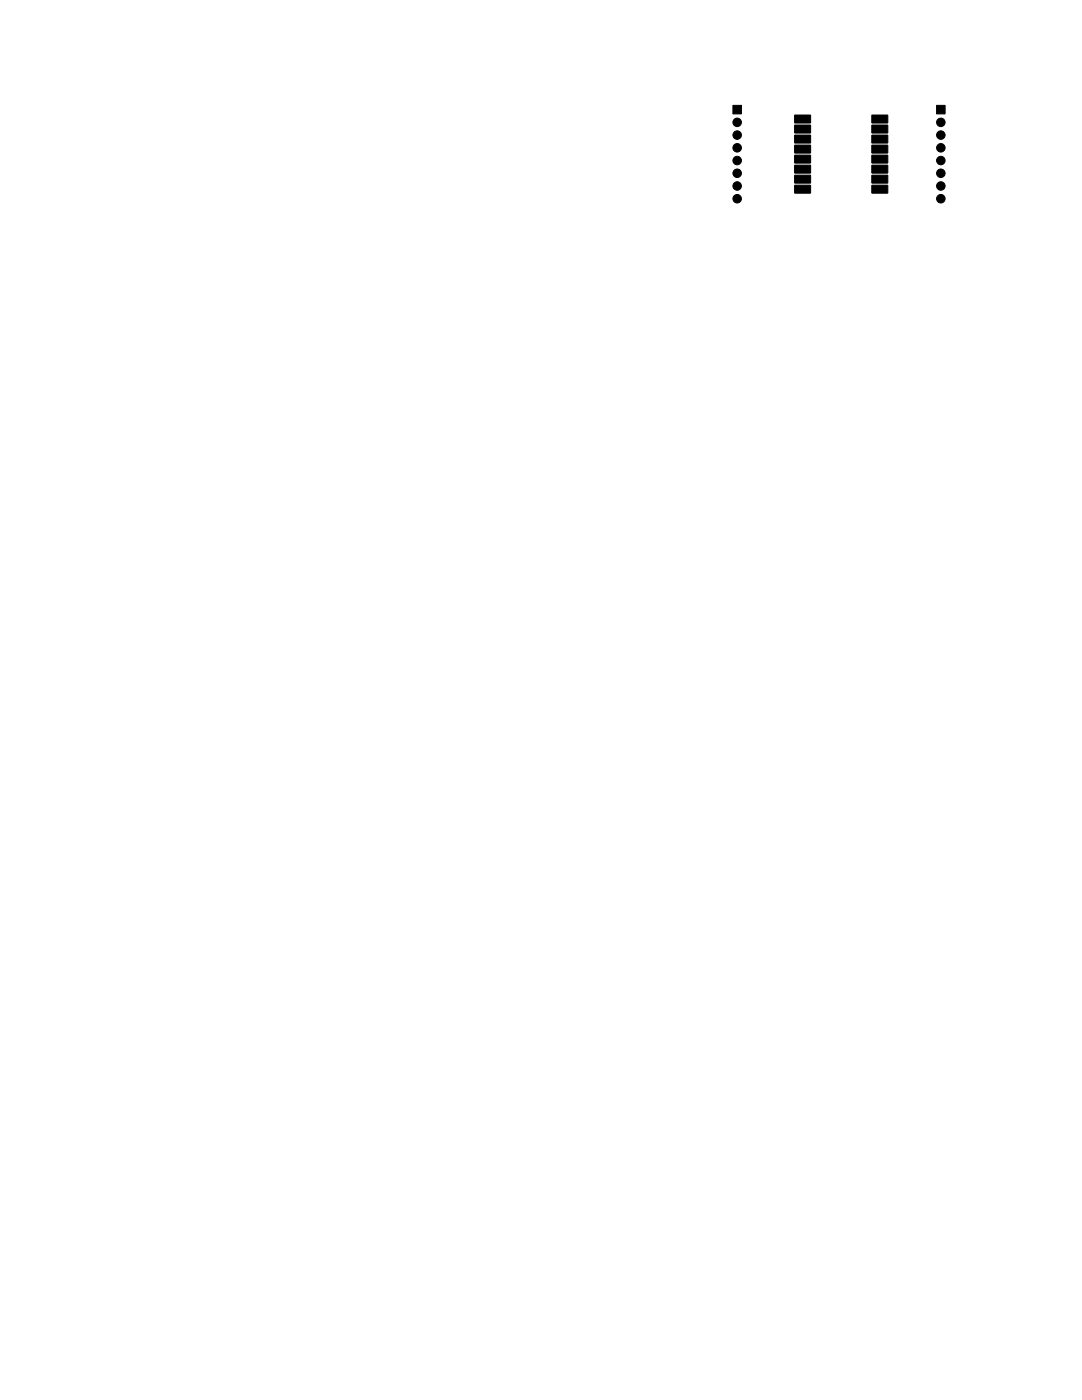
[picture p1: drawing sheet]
<svg xmlns="http://www.w3.org/2000/svg" width="216mm" height="279mm" viewBox="0 0 216 279" stroke-linecap="round" stroke-linejoin="round" font-family="sans-serif">
<g fill="#000" stroke="#000" stroke-width=".2">
<path d="M146.2 21h1.7v1.7h-1.7zM158.6 23h3.1v1.5h-3.1zM158.6 25h3.1v1.5h-3.1zM158.6 27h3.1v1.5h-3.1zM158.6 29h3.1v1.5h-3.1zM158.6 31h3.1v1.5h-3.1zM158.6 33h3.1v1.5h-3.1zM158.6 35h3.1v1.5h-3.1zM158.6 37h3.1v1.5h-3.1zM174 37h3.1v1.5h-3.1zM174 35h3.1v1.5h-3.1zM174 33h3.1v1.5h-3.1z"/>
<path d="M174 31h3.1v1.5h-3.1zM174 29h3.1v1.5h-3.1zM174 27h3.1v1.5h-3.1zM174 25h3.1v1.5h-3.1zM174 23h3.1v1.5h-3.1zM186.9 21h1.7v1.7h-1.7z"/>
<circle cx="147.1" cy="24.4" r=".85"/>
<circle cx="147.1" cy="32" r=".85"/>
<circle cx="147.1" cy="27" r=".85"/>
<circle cx="147.1" cy="34.6" r=".85"/>
<circle cx="147.1" cy="37.1" r=".85"/>
<circle cx="147.1" cy="29.5" r=".85"/>
<circle cx="147.1" cy="39.7" r=".85"/>
<circle cx="187.7" cy="24.4" r=".85"/>
<circle cx="187.7" cy="37.1" r=".85"/>
<circle cx="187.7" cy="34.6" r=".85"/>
<circle cx="187.7" cy="27" r=".85"/>
<circle cx="187.7" cy="39.7" r=".85"/>
<circle cx="187.7" cy="32" r=".85"/>
<circle cx="187.7" cy="29.5" r=".85"/>
</g>
</svg>
